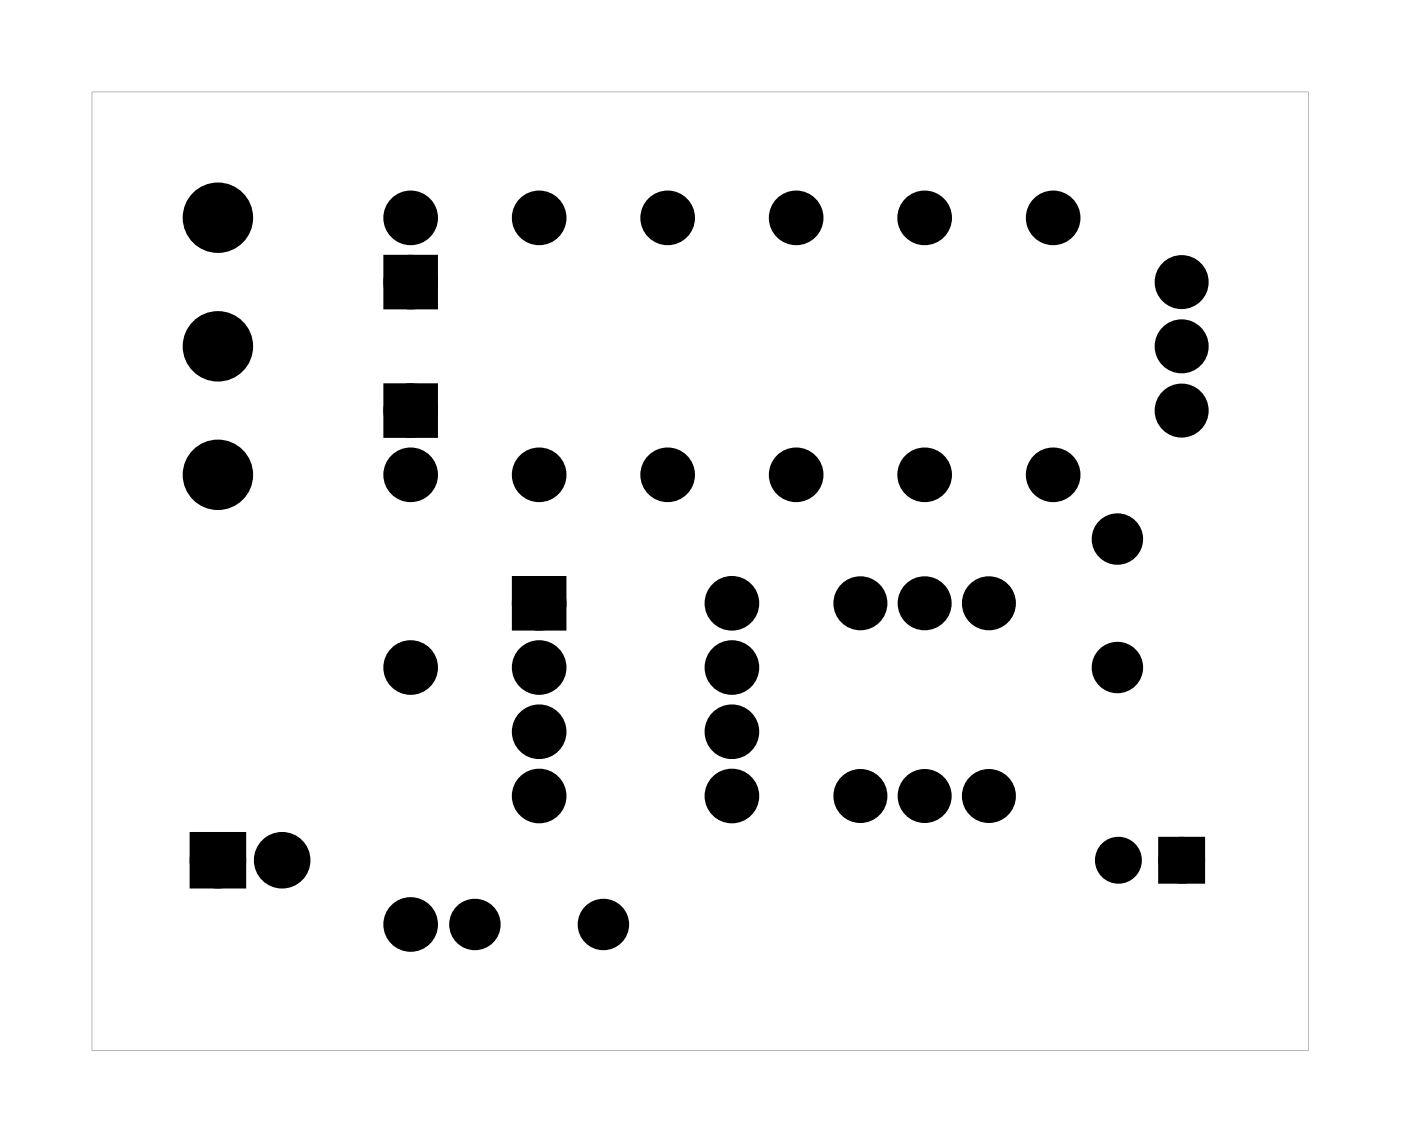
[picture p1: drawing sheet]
<svg xmlns="http://www.w3.org/2000/svg" width="55mm" height="45mm" viewBox="0 0 55 45" stroke-linecap="round" stroke-linejoin="round" font-family="sans-serif">
<g fill="#000">
<path d="M15.5 10.5h1.4v1.4h-1.4zM15.5 15.5h1.4v1.4h-1.4zM7.9 33.3h1.5v1.5h-1.5zM20.6 23.2h1.4v1.4h-1.4zM46.1 33.4h1.2v1.2h-1.2z"/>
<path d="M3.6 3.6h48.1v37.9h-48.1zM3.6 3.6v37.9h48.1v-37.9z"/>
</g>
<g fill="none" stroke="#000" stroke-width=".76" stroke-linecap="butt">
<path d="M15.5 10.5h1.4v1.4h-1.4zM15.5 15.5h1.4v1.4h-1.4zM7.9 33.3h1.5v1.5h-1.5zM20.6 23.2h1.4v1.4h-1.4z"/>
<circle cx="16.2" cy="16.2" r=".7"/>
<circle cx="16.2" cy="18.8" r=".7"/>
<circle cx="16.2" cy="8.6" r=".7"/>
<circle cx="16.2" cy="11.2" r=".7"/>
<circle cx="21.3" cy="8.6" r=".7"/>
<circle cx="21.3" cy="18.8" r=".7"/>
<circle cx="26.4" cy="8.6" r=".7"/>
<circle cx="26.4" cy="18.8" r=".7"/>
<circle cx="31.5" cy="8.6" r=".7"/>
<circle cx="31.5" cy="18.8" r=".7"/>
<circle cx="36.6" cy="8.6" r=".7"/>
<circle cx="36.6" cy="18.8" r=".7"/>
<circle cx="41.6" cy="8.6" r=".7"/>
<circle cx="41.6" cy="18.8" r=".7"/>
<circle cx="8.6" cy="34" r=".74"/>
<circle cx="11.2" cy="34" r=".74"/>
<circle cx="16.2" cy="26.4" r=".7"/>
<circle cx="16.2" cy="36.6" r=".7"/>
<circle cx="18.8" cy="36.6" r=".64"/>
<circle cx="21.3" cy="26.4" r=".7"/>
<circle cx="21.3" cy="28.9" r=".7"/>
<circle cx="21.3" cy="31.5" r=".7"/>
<circle cx="21.3" cy="23.9" r=".7"/>
<circle cx="23.9" cy="36.6" r=".64"/>
<circle cx="28.9" cy="31.5" r=".7"/>
<circle cx="28.9" cy="26.4" r=".7"/>
<circle cx="28.9" cy="28.9" r=".7"/>
<circle cx="28.9" cy="23.9" r=".7"/>
<circle cx="44.2" cy="21.3" r=".64"/>
<circle cx="44.2" cy="26.4" r=".64"/>
</g>
<g fill="#000">
<circle cx="8.6" cy="13.7" r="1"/>
<circle cx="8.6" cy="8.6" r="1"/>
<circle cx="8.6" cy="18.8" r="1"/>
<circle cx="16.2" cy="16.2" r=".7"/>
<circle cx="16.2" cy="18.8" r=".7"/>
<circle cx="16.2" cy="11.2" r=".7"/>
<circle cx="16.2" cy="8.6" r=".7"/>
<circle cx="21.3" cy="18.8" r=".7"/>
<circle cx="21.3" cy="8.6" r=".7"/>
<circle cx="26.4" cy="18.8" r=".7"/>
<circle cx="26.4" cy="8.6" r=".7"/>
<circle cx="31.5" cy="8.6" r=".7"/>
<circle cx="31.5" cy="18.8" r=".7"/>
<circle cx="36.6" cy="18.8" r=".7"/>
<circle cx="36.6" cy="8.6" r=".7"/>
<circle cx="41.6" cy="8.6" r=".7"/>
<circle cx="41.6" cy="18.8" r=".7"/>
<circle cx="46.7" cy="16.2" r=".67"/>
<circle cx="46.7" cy="13.7" r=".67"/>
<circle cx="46.7" cy="11.2" r=".67"/>
<circle cx="8.6" cy="34" r=".74"/>
<circle cx="11.2" cy="34" r=".74"/>
<circle cx="16.2" cy="26.4" r=".7"/>
<circle cx="16.2" cy="36.6" r=".7"/>
<circle cx="18.8" cy="36.6" r=".64"/>
<circle cx="21.3" cy="23.9" r=".7"/>
<circle cx="21.3" cy="31.5" r=".7"/>
<circle cx="21.3" cy="26.4" r=".7"/>
<circle cx="21.3" cy="28.9" r=".7"/>
<circle cx="23.9" cy="36.6" r=".64"/>
<circle cx="28.9" cy="23.9" r=".7"/>
<circle cx="28.9" cy="26.4" r=".7"/>
<circle cx="28.9" cy="31.5" r=".7"/>
<circle cx="28.9" cy="28.9" r=".7"/>
<circle cx="34" cy="23.9" r=".72"/>
<circle cx="34" cy="31.5" r=".72"/>
<circle cx="36.6" cy="23.9" r=".72"/>
<circle cx="36.6" cy="31.5" r=".72"/>
<circle cx="39.1" cy="23.9" r=".72"/>
<circle cx="39.1" cy="31.5" r=".72"/>
<circle cx="44.2" cy="21.3" r=".64"/>
<circle cx="44.2" cy="26.4" r=".64"/>
<circle cx="44.2" cy="34" r=".6"/>
<circle cx="46.7" cy="34" r=".6"/>
</g>
<g fill="none" stroke="#000" stroke-width=".69" stroke-linecap="butt">
<circle cx="34" cy="23.9" r=".72"/>
<circle cx="34" cy="31.5" r=".72"/>
<circle cx="36.6" cy="31.5" r=".72"/>
<circle cx="36.6" cy="23.9" r=".72"/>
<circle cx="39.1" cy="31.5" r=".72"/>
<circle cx="39.1" cy="23.9" r=".72"/>
</g>
<g fill="none" stroke="#000" stroke-width=".65" stroke-linecap="butt">
<path d="M46.1 33.4h1.2v1.2h-1.2z"/>
<circle cx="44.2" cy="34" r=".6"/>
<circle cx="46.7" cy="34" r=".6"/>
</g>
<g fill="none" stroke="#000" stroke-width=".78" stroke-linecap="butt">
<circle cx="8.6" cy="8.6" r="1"/>
<circle cx="8.6" cy="18.8" r="1"/>
<circle cx="8.6" cy="13.7" r="1"/>
</g>
<g fill="none" stroke="#000" stroke-width=".79" stroke-linecap="butt">
<circle cx="46.7" cy="11.2" r=".67"/>
<circle cx="46.7" cy="16.2" r=".67"/>
<circle cx="46.7" cy="13.7" r=".67"/>
</g>
</svg>
